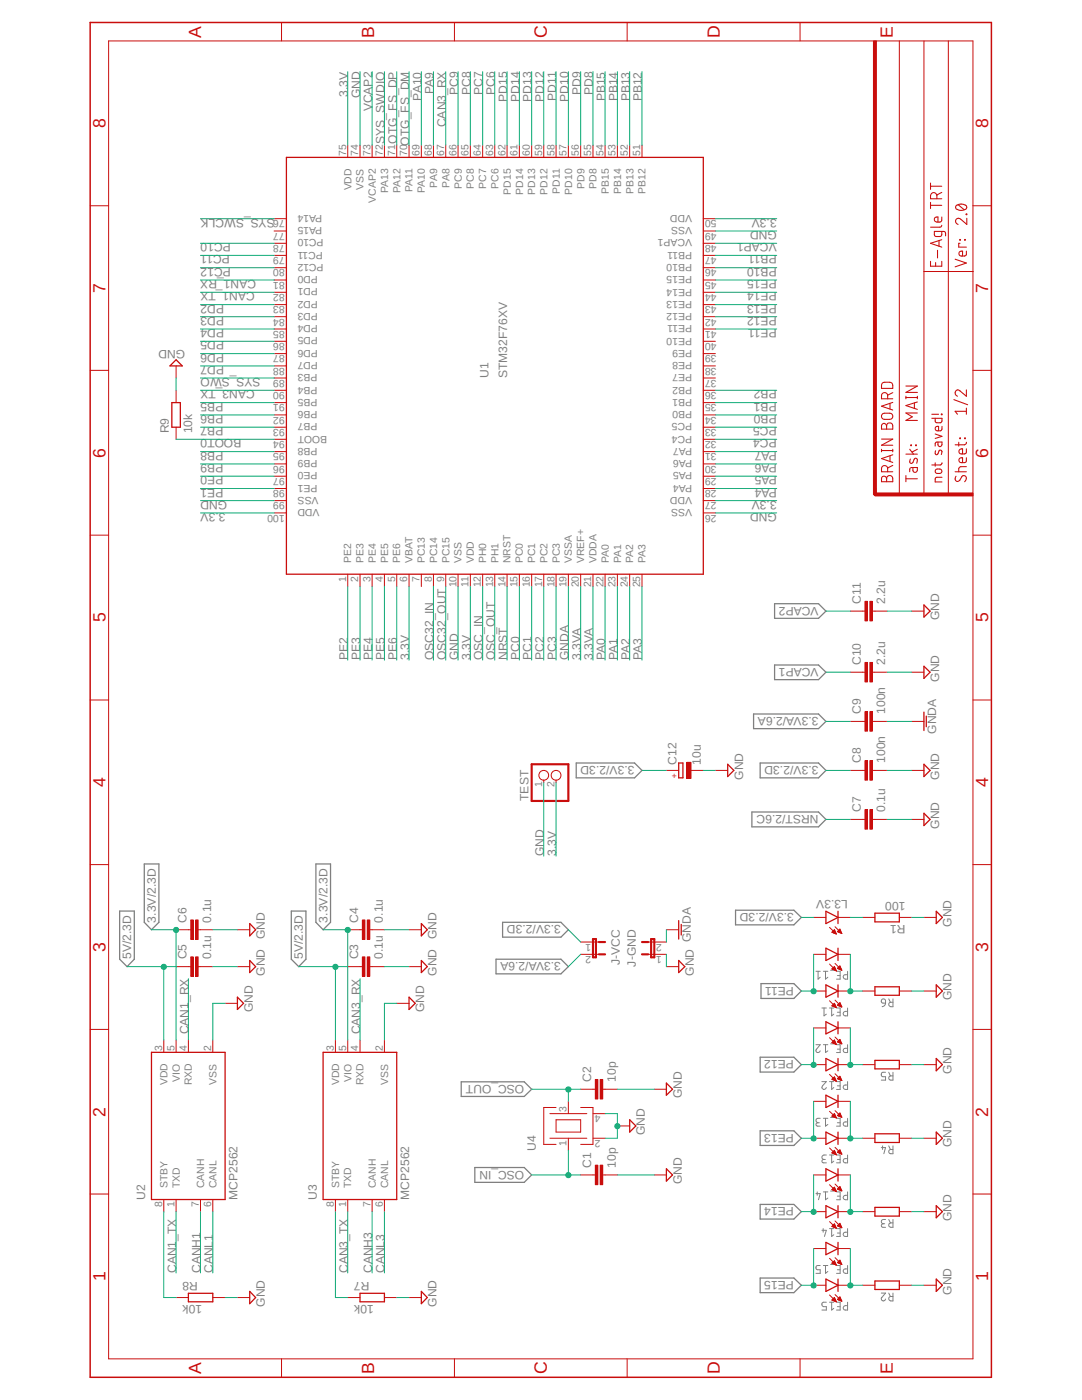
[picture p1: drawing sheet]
<svg xmlns="http://www.w3.org/2000/svg" width="216mm" height="279mm" viewBox="0 0 216 279" stroke-linecap="round" stroke-linejoin="round" font-family="sans-serif">
<defs><g id="words">
<g font-size="3.5" fill="#c90d0c">
<text x="40.1" y="7.5" transform="rotate(-90 40.1 7.5)">A</text>
<text x="74.6" y="7.5" transform="rotate(-90 74.6 7.5)">B</text>
<text x="109.1" y="7.6" transform="rotate(-90 109.1 7.6)">C</text>
<text x="143.6" y="7.6" transform="rotate(-90 143.6 7.6)">D</text>
<text x="178.1" y="7.5" transform="rotate(-90 178.1 7.5)">E</text>
<text x="21.1" y="25.6" transform="rotate(-90 21.1 25.6)">8</text>
<text x="197.2" y="25.6" transform="rotate(-90 197.2 25.6)">8</text>
<text x="21.1" y="58.5" transform="rotate(-90 21.1 58.5)">7</text>
<text x="197.2" y="58.5" transform="rotate(-90 197.2 58.5)">7</text>
<text x="21.1" y="91.4" transform="rotate(-90 21.1 91.4)">6</text>
<text x="197.2" y="91.4" transform="rotate(-90 197.2 91.4)">6</text>
<text x="21.1" y="124.2" transform="rotate(-90 21.1 124.2)">5</text>
<text x="197.2" y="124.2" transform="rotate(-90 197.2 124.2)">5</text>
<text x="21.1" y="157.1" transform="rotate(-90 21.1 157.1)">4</text>
<text x="197.2" y="157.1" transform="rotate(-90 197.2 157.1)">4</text>
<text x="21.1" y="189.9" transform="rotate(-90 21.1 189.9)">3</text>
<text x="197.2" y="189.9" transform="rotate(-90 197.2 189.9)">3</text>
<text x="21.1" y="222.8" transform="rotate(-90 21.1 222.8)">2</text>
<text x="197.2" y="222.8" transform="rotate(-90 197.2 222.8)">2</text>
<text x="21.1" y="255.7" transform="rotate(-90 21.1 255.7)">1</text>
<text x="197.2" y="255.7" transform="rotate(-90 197.2 255.7)">1</text>
<text x="40.1" y="274.2" transform="rotate(-90 40.1 274.2)">A</text>
<text x="74.6" y="274.2" transform="rotate(-90 74.6 274.2)">B</text>
<text x="109.1" y="274.3" transform="rotate(-90 109.1 274.3)">C</text>
<text x="143.6" y="274.3" transform="rotate(-90 143.6 274.3)">D</text>
<text x="178.1" y="274.2" transform="rotate(-90 178.1 274.2)">E</text>
</g>
<g font-size="2.4" fill="#808080">
<text x="69.4" y="19.3" transform="rotate(-90 69.4 19.3)">3.3V</text>
<text x="71.8" y="19.6" transform="rotate(-90 71.8 19.6)">GND</text>
<text x="74.3" y="22.2" transform="rotate(-90 74.3 22.2)">VCAP2</text>
<text x="84.1" y="20.1" transform="rotate(-90 84.1 20.1)">PA10</text>
<text x="86.5" y="18.7" transform="rotate(-90 86.5 18.7)">PA9</text>
<text x="91.4" y="19" transform="rotate(-90 91.4 19)">PC9</text>
<text x="93.9" y="19" transform="rotate(-90 93.9 19)">PC8</text>
<text x="96.3" y="19" transform="rotate(-90 96.3 19)">PC7</text>
<text x="98.7" y="19" transform="rotate(-90 98.7 19)">PC6</text>
<text x="101.2" y="20.4" transform="rotate(-90 101.2 20.4)">PD15</text>
<text x="103.6" y="20.4" transform="rotate(-90 103.6 20.4)">PD14</text>
<text x="106.1" y="20.4" transform="rotate(-90 106.1 20.4)">PD13</text>
<text x="108.5" y="20.4" transform="rotate(-90 108.5 20.4)">PD12</text>
<text x="111" y="20.2" transform="rotate(-90 111 20.2)">PD11</text>
<text x="113.4" y="20.4" transform="rotate(-90 113.4 20.4)">PD10</text>
<text x="115.9" y="19" transform="rotate(-90 115.9 19)">PD9</text>
<text x="118.3" y="19" transform="rotate(-90 118.3 19)">PD8</text>
<text x="120.7" y="20.2" transform="rotate(-90 120.7 20.2)">PB15</text>
<text x="123.2" y="20.2" transform="rotate(-90 123.2 20.2)">PB14</text>
<text x="125.6" y="20.2" transform="rotate(-90 125.6 20.2)">PB13</text>
<text x="128.1" y="20.2" transform="rotate(-90 128.1 20.2)">PB12</text>
<text x="76.7" y="28.7" transform="rotate(-90 76.7 28.7)">SYS_SWDIO</text>
<text x="79.2" y="28.7" transform="rotate(-90 79.2 28.7)">OTG_FS_DP</text>
<text x="81.6" y="29" transform="rotate(-90 81.6 29)">OTG_FS_DM</text>
<text x="88.9" y="25.4" transform="rotate(-90 88.9 25.4)">CAN3_RX</text>
<text x="54.8" y="43.6" transform="rotate(-180 54.8 43.6)">SYS_SWCLK</text>
<text x="155" y="46.1" transform="rotate(-180 155 46.1)">GND</text>
<text x="155" y="43.6" transform="rotate(-180 155 43.6)">3.3V</text>
<text x="45.9" y="51" transform="rotate(-180 45.9 51)">PC11</text>
<text x="46.1" y="53.4" transform="rotate(-180 46.1 53.4)">PC12</text>
<text x="46.1" y="48.6" transform="rotate(-180 46.1 48.6)">PC10</text>
<text x="155" y="48.6" transform="rotate(-180 155 48.6)">VCAP1</text>
<text x="155" y="53.4" transform="rotate(-180 155 53.4)">PB10</text>
<text x="155" y="51" transform="rotate(-180 155 51)">PB11</text>
<text x="50.8" y="58.3" transform="rotate(-180 50.8 58.3)">CAN1_TX</text>
<text x="51.1" y="55.9" transform="rotate(-180 51.1 55.9)">CAN1_RX</text>
<text x="155" y="55.9" transform="rotate(-180 155 55.9)">PE15</text>
<text x="155" y="58.3" transform="rotate(-180 155 58.3)">PE14</text>
<text x="44.7" y="65.7" transform="rotate(-180 44.7 65.7)">PD4</text>
<text x="44.7" y="63.2" transform="rotate(-180 44.7 63.2)">PD3</text>
<text x="44.7" y="60.8" transform="rotate(-180 44.7 60.8)">PD2</text>
<text x="155" y="60.8" transform="rotate(-180 155 60.8)">PE13</text>
<text x="155" y="63.2" transform="rotate(-180 155 63.2)">PE12</text>
<text x="155" y="65.7" transform="rotate(-180 155 65.7)">PE11</text>
<text x="37" y="69.9" transform="rotate(-180 37 69.9)">GND</text>
<text x="44.7" y="70.6" transform="rotate(-180 44.7 70.6)">PD6</text>
<text x="44.7" y="68.1" transform="rotate(-180 44.7 68.1)">PD5</text>
<text x="44.7" y="73" transform="rotate(-180 44.7 73)">PD7</text>
<text x="50.8" y="77.9" transform="rotate(-180 50.8 77.9)">CAN3_TX</text>
<text x="52" y="75.4" transform="rotate(-180 52 75.4)">SYS_SWO</text>
<text x="97.5" y="75.4" transform="rotate(-90 97.5 75.4)">U1</text>
<text x="101.2" y="75.4" transform="rotate(-90 101.2 75.4)">STM32F76XV</text>
<text x="155" y="77.9" transform="rotate(-180 155 77.9)">PB2</text>
<text x="44.6" y="82.8" transform="rotate(-180 44.6 82.8)">PB6</text>
<text x="44.6" y="80.3" transform="rotate(-180 44.6 80.3)">PB5</text>
<text x="155" y="82.8" transform="rotate(-180 155 82.8)">PB0</text>
<text x="155" y="80.3" transform="rotate(-180 155 80.3)">PB1</text>
<text x="33.7" y="86.5" transform="rotate(-90 33.7 86.5)">R9</text>
<text x="38.3" y="86.5" transform="rotate(-90 38.3 86.5)">10k</text>
<text x="44.6" y="85.3" transform="rotate(-180 44.6 85.3)">PB7</text>
<text x="48.2" y="87.7" transform="rotate(-180 48.2 87.7)">BOOT0</text>
<text x="155" y="87.7" transform="rotate(-180 155 87.7)">PC4</text>
<text x="155" y="85.3" transform="rotate(-180 155 85.3)">PC5</text>
<text x="44.6" y="95" transform="rotate(-180 44.6 95)">PE0</text>
<text x="44.6" y="92.6" transform="rotate(-180 44.6 92.6)">PB9</text>
<text x="44.6" y="90.1" transform="rotate(-180 44.6 90.1)">PB8</text>
<text x="155" y="95" transform="rotate(-180 155 95)">PA5</text>
<text x="155" y="92.6" transform="rotate(-180 155 92.6)">PA6</text>
<text x="155" y="90.1" transform="rotate(-180 155 90.1)">PA7</text>
<text x="44.6" y="97.5" transform="rotate(-180 44.6 97.5)">PE1</text>
<text x="45.3" y="99.9" transform="rotate(-180 45.3 99.9)">GND</text>
<text x="155" y="99.9" transform="rotate(-180 155 99.9)">3.3V</text>
<text x="155" y="97.5" transform="rotate(-180 155 97.5)">PA4</text>
<text x="45" y="102.4" transform="rotate(-180 45 102.4)">3.3V</text>
<text x="155" y="102.4" transform="rotate(-180 155 102.4)">GND</text>
<text x="163.3" y="121.1" transform="rotate(-180 163.3 121.1)">VCAP2</text>
<text x="171.7" y="120.5" transform="rotate(-90 171.7 120.5)">C11</text>
<text x="176.7" y="120.5" transform="rotate(-90 176.7 120.5)">2.2u</text>
<text x="187.4" y="123.8" transform="rotate(-90 187.4 123.8)">GND</text>
<text x="69.4" y="131.7" transform="rotate(-90 69.4 131.7)">PE2</text>
<text x="71.8" y="131.7" transform="rotate(-90 71.8 131.7)">PE3</text>
<text x="74.3" y="131.7" transform="rotate(-90 74.3 131.7)">PE4</text>
<text x="76.7" y="131.7" transform="rotate(-90 76.7 131.7)">PE5</text>
<text x="79.2" y="131.7" transform="rotate(-90 79.2 131.7)">PE6</text>
<text x="81.6" y="131.7" transform="rotate(-90 81.6 131.7)">3.3V</text>
<text x="86.5" y="131.7" transform="rotate(-90 86.5 131.7)">OSC32_IN</text>
<text x="88.9" y="131.7" transform="rotate(-90 88.9 131.7)">OSC32_OUT</text>
<text x="91.4" y="131.7" transform="rotate(-90 91.4 131.7)">GND</text>
<text x="93.9" y="131.7" transform="rotate(-90 93.9 131.7)">3.3V</text>
<text x="96.3" y="131.7" transform="rotate(-90 96.3 131.7)">OSC_IN</text>
<text x="98.7" y="131.7" transform="rotate(-90 98.7 131.7)">OSC_OUT</text>
<text x="101.2" y="131.7" transform="rotate(-90 101.2 131.7)">NRST</text>
<text x="103.6" y="131.7" transform="rotate(-90 103.6 131.7)">PC0</text>
<text x="106.1" y="131.7" transform="rotate(-90 106.1 131.7)">PC1</text>
<text x="108.5" y="131.7" transform="rotate(-90 108.5 131.7)">PC2</text>
<text x="111" y="131.7" transform="rotate(-90 111 131.7)">PC3</text>
<text x="113.4" y="131.7" transform="rotate(-90 113.4 131.7)">GNDA</text>
<text x="115.9" y="131.7" transform="rotate(-90 115.9 131.7)">3.3VA</text>
<text x="118.3" y="131.7" transform="rotate(-90 118.3 131.7)">3.3VA</text>
<text x="120.7" y="131.7" transform="rotate(-90 120.7 131.7)">PA0</text>
<text x="123.2" y="131.7" transform="rotate(-90 123.2 131.7)">PA1</text>
<text x="125.6" y="131.7" transform="rotate(-90 125.6 131.7)">PA2</text>
<text x="128.1" y="131.7" transform="rotate(-90 128.1 131.7)">PA3</text>
<text x="163.3" y="133.3" transform="rotate(-180 163.3 133.3)">VCAP1</text>
<text x="171.7" y="132.7" transform="rotate(-90 171.7 132.7)">C10</text>
<text x="176.7" y="132.7" transform="rotate(-90 176.7 132.7)">2.2u</text>
<text x="187.4" y="136" transform="rotate(-90 187.4 136)">GND</text>
<text x="163.3" y="143.1" transform="rotate(-180 163.3 143.1)">3.3VA/2.6A</text>
<text x="171.7" y="142.5" transform="rotate(-90 171.7 142.5)">C9</text>
<text x="176.7" y="142.5" transform="rotate(-90 176.7 142.5)">100n</text>
<text x="186.8" y="146.4" transform="rotate(-90 186.8 146.4)">GNDA</text>
<text x="126.6" y="152.9" transform="rotate(-180 126.6 152.9)">3.3V/2.3D</text>
<text x="135" y="152.7" transform="rotate(-90 135 152.7)">C12</text>
<text x="139.9" y="152.7" transform="rotate(-90 139.9 152.7)">10u</text>
<text x="148.3" y="155.6" transform="rotate(-90 148.3 155.6)">GND</text>
<text x="163.3" y="152.9" transform="rotate(-180 163.3 152.9)">3.3V/2.3D</text>
<text x="171.7" y="152.3" transform="rotate(-90 171.7 152.3)">C8</text>
<text x="176.7" y="152.3" transform="rotate(-90 176.7 152.3)">100n</text>
<text x="187.4" y="155.6" transform="rotate(-90 187.4 155.6)">GND</text>
<text x="105.5" y="159.9" transform="rotate(-90 105.5 159.9)">TEST</text>
<text x="163.3" y="162.7" transform="rotate(-180 163.3 162.7)">NRST/2.6C</text>
<text x="171.7" y="162.1" transform="rotate(-90 171.7 162.1)">C7</text>
<text x="176.7" y="162.1" transform="rotate(-90 176.7 162.1)">0.1u</text>
<text x="187.4" y="165.4" transform="rotate(-90 187.4 165.4)">GND</text>
<text x="108.5" y="170.9" transform="rotate(-90 108.5 170.9)">GND</text>
<text x="111" y="170.9" transform="rotate(-90 111 170.9)">3.3V</text>
<text x="169.2" y="179.7" transform="rotate(-180 169.2 179.7)">L3.3V</text>
<text x="180.7" y="179.9" transform="rotate(-180 180.7 179.9)">100</text>
<text x="31.1" y="184.1" transform="rotate(-90 31.1 184.1)">3.3V/2.3D</text>
<text x="37.2" y="184.1" transform="rotate(-90 37.2 184.1)">C6</text>
<text x="42.1" y="184.1" transform="rotate(-90 42.1 184.1)">0.1u</text>
<text x="65.4" y="184.1" transform="rotate(-90 65.4 184.1)">3.3V/2.3D</text>
<text x="71.5" y="184.1" transform="rotate(-90 71.5 184.1)">C4</text>
<text x="76.4" y="184.1" transform="rotate(-90 76.4 184.1)">0.1u</text>
<text x="111.9" y="184.7" transform="rotate(-180 111.9 184.7)">3.3V/2.3D</text>
<text x="158.4" y="182.2" transform="rotate(-180 158.4 182.2)">3.3V/2.3D</text>
<text x="180.7" y="184.6" transform="rotate(-180 180.7 184.6)">R1</text>
<text x="189.9" y="185" transform="rotate(-90 189.9 185)">GND</text>
<text x="26.2" y="191.4" transform="rotate(-90 26.2 191.4)">5V/2.3D</text>
<text x="37.2" y="191.4" transform="rotate(-90 37.2 191.4)">C5</text>
<text x="42.1" y="191.4" transform="rotate(-90 42.1 191.4)">0.1u</text>
<text x="52.9" y="187.4" transform="rotate(-90 52.9 187.4)">GND</text>
<text x="60.5" y="191.4" transform="rotate(-90 60.5 191.4)">5V/2.3D</text>
<text x="71.5" y="191.4" transform="rotate(-90 71.5 191.4)">C3</text>
<text x="76.4" y="191.4" transform="rotate(-90 76.4 191.4)">0.1u</text>
<text x="87.1" y="187.4" transform="rotate(-90 87.1 187.4)">GND</text>
<text x="52.9" y="194.7" transform="rotate(-90 52.9 194.7)">GND</text>
<text x="87.1" y="194.7" transform="rotate(-90 87.1 194.7)">GND</text>
<text x="111.9" y="192" transform="rotate(-180 111.9 192)">3.3VA/2.6A</text>
<text x="123.7" y="192.7" transform="rotate(-90 123.7 192.7)">J-VCC</text>
<text x="126.9" y="192.9" transform="rotate(-90 126.9 192.9)">J-GND</text>
<text x="138.5" y="194.7" transform="rotate(-90 138.5 194.7)">GND GNDA</text>
<text x="158.4" y="196.9" transform="rotate(-180 158.4 196.9)">PE11</text>
<text x="50.4" y="202.1" transform="rotate(-90 50.4 202.1)">GND</text>
<text x="84.7" y="202.1" transform="rotate(-90 84.7 202.1)">GND</text>
<text x="189.9" y="199.6" transform="rotate(-90 189.9 199.6)">GND</text>
<text x="37.6" y="206.4" transform="rotate(-90 37.6 206.4)">CAN1_RX</text>
<text x="71.8" y="206.4" transform="rotate(-90 71.8 206.4)">CAN3_RX</text>
<text x="117.9" y="215.9" transform="rotate(-90 117.9 215.9)">C2</text>
<text x="122.9" y="215.9" transform="rotate(-90 122.9 215.9)">10p</text>
<text x="158.4" y="211.6" transform="rotate(-180 158.4 211.6)">PE12</text>
<text x="189.9" y="214.3" transform="rotate(-90 189.9 214.3)">GND</text>
<text x="104.6" y="216.5" transform="rotate(-180 104.6 216.5)">OSC_OUT</text>
<text x="136.1" y="219.2" transform="rotate(-90 136.1 219.2)">GND</text>
<text x="128.7" y="226.5" transform="rotate(-90 128.7 226.5)">GND</text>
<text x="158.4" y="226.3" transform="rotate(-180 158.4 226.3)">PE13</text>
<text x="104.6" y="233.6" transform="rotate(-180 104.6 233.6)">OSC_IN</text>
<text x="106.9" y="229.6" transform="rotate(-90 106.9 229.6)">U4</text>
<text x="117.9" y="233" transform="rotate(-90 117.9 233)">C1</text>
<text x="122.9" y="233" transform="rotate(-90 122.9 233)">10p</text>
<text x="189.9" y="229" transform="rotate(-90 189.9 229)">GND</text>
<text x="29" y="239.4" transform="rotate(-90 29 239.4)">U2</text>
<text x="47.4" y="239.4" transform="rotate(-90 47.4 239.4)">MCP2562</text>
<text x="63.2" y="239.4" transform="rotate(-90 63.2 239.4)">U3</text>
<text x="81.6" y="239.4" transform="rotate(-90 81.6 239.4)">MCP2562</text>
<text x="136.1" y="236.3" transform="rotate(-90 136.1 236.3)">GND</text>
<text x="158.4" y="241" transform="rotate(-180 158.4 241)">PE14</text>
<text x="189.9" y="243.7" transform="rotate(-90 189.9 243.7)">GND</text>
<text x="35.1" y="254" transform="rotate(-90 35.1 254)">CAN1_TX</text>
<text x="39.5" y="255.8" transform="rotate(-180 39.5 255.8)">R8</text>
<text x="40" y="254" transform="rotate(-90 40 254)">CANH1</text>
<text x="42.5" y="254" transform="rotate(-90 42.5 254)">CANL1</text>
<text x="69.4" y="254" transform="rotate(-90 69.4 254)">CAN3_TX</text>
<text x="73.7" y="255.8" transform="rotate(-180 73.7 255.8)">R7</text>
<text x="74.3" y="254" transform="rotate(-90 74.3 254)">CANH3</text>
<text x="76.7" y="254" transform="rotate(-90 76.7 254)">CANL3</text>
<text x="158.4" y="255.7" transform="rotate(-180 158.4 255.7)">PE15</text>
<text x="40.3" y="260.4" transform="rotate(-180 40.3 260.4)">10k</text>
<text x="52.9" y="260.8" transform="rotate(-90 52.9 260.8)">GND</text>
<text x="74.6" y="260.4" transform="rotate(-180 74.6 260.4)">10k</text>
<text x="87.1" y="260.8" transform="rotate(-90 87.1 260.8)">GND</text>
<text x="189.9" y="258.4" transform="rotate(-90 189.9 258.4)">GND</text>
</g>
<g font-size="2.1" fill="#808080">
<text x="69" y="31.1" transform="rotate(-90 69 31.1)">75</text>
<text x="71.5" y="31.1" transform="rotate(-90 71.5 31.1)">74</text>
<text x="73.9" y="31.1" transform="rotate(-90 73.9 31.1)">73</text>
<text x="76.4" y="31.1" transform="rotate(-90 76.4 31.1)">72</text>
<text x="78.8" y="31.1" transform="rotate(-90 78.8 31.1)">71</text>
<text x="81.3" y="31.1" transform="rotate(-90 81.3 31.1)">70</text>
<text x="83.7" y="31.1" transform="rotate(-90 83.7 31.1)">69</text>
<text x="86.1" y="31.1" transform="rotate(-90 86.1 31.1)">68</text>
<text x="88.6" y="31.1" transform="rotate(-90 88.6 31.1)">67</text>
<text x="91.1" y="31.1" transform="rotate(-90 91.1 31.1)">66</text>
<text x="93.5" y="31.1" transform="rotate(-90 93.5 31.1)">65</text>
<text x="95.9" y="31.1" transform="rotate(-90 95.9 31.1)">64</text>
<text x="98.4" y="31.1" transform="rotate(-90 98.4 31.1)">63</text>
<text x="100.8" y="31.1" transform="rotate(-90 100.8 31.1)">62</text>
<text x="103.3" y="31.1" transform="rotate(-90 103.3 31.1)">61</text>
<text x="105.7" y="31.1" transform="rotate(-90 105.7 31.1)">60</text>
<text x="108.2" y="31.1" transform="rotate(-90 108.2 31.1)">59</text>
<text x="110.6" y="31.1" transform="rotate(-90 110.6 31.1)">58</text>
<text x="113.1" y="31.1" transform="rotate(-90 113.1 31.1)">57</text>
<text x="115.5" y="31.1" transform="rotate(-90 115.5 31.1)">56</text>
<text x="118" y="31.1" transform="rotate(-90 118 31.1)">55</text>
<text x="120.4" y="31.1" transform="rotate(-90 120.4 31.1)">54</text>
<text x="122.8" y="31.1" transform="rotate(-90 122.8 31.1)">53</text>
<text x="125.3" y="31.1" transform="rotate(-90 125.3 31.1)">52</text>
<text x="127.8" y="31.1" transform="rotate(-90 127.8 31.1)">51</text>
<text x="70.1" y="38" transform="rotate(-90 70.1 38)">VDD</text>
<text x="72.6" y="37.8" transform="rotate(-90 72.6 37.8)">VSS</text>
<text x="75" y="40.5" transform="rotate(-90 75 40.5)">VCAP2</text>
<text x="77.5" y="38.6" transform="rotate(-90 77.5 38.6)">PA13</text>
<text x="79.9" y="38.6" transform="rotate(-90 79.9 38.6)">PA12</text>
<text x="82.3" y="38.4" transform="rotate(-90 82.3 38.4)">PA11</text>
<text x="84.8" y="38.6" transform="rotate(-90 84.8 38.6)">PA10</text>
<text x="87.2" y="37.4" transform="rotate(-90 87.2 37.4)">PA9</text>
<text x="89.7" y="37.4" transform="rotate(-90 89.7 37.4)">PA8</text>
<text x="92.2" y="37.7" transform="rotate(-90 92.2 37.7)">PC9</text>
<text x="94.6" y="37.7" transform="rotate(-90 94.6 37.7)">PC8</text>
<text x="97" y="37.7" transform="rotate(-90 97 37.7)">PC7</text>
<text x="99.5" y="37.7" transform="rotate(-90 99.5 37.7)">PC6</text>
<text x="101.9" y="38.8" transform="rotate(-90 101.9 38.8)">PD15</text>
<text x="104.4" y="38.8" transform="rotate(-90 104.4 38.8)">PD14</text>
<text x="106.8" y="38.8" transform="rotate(-90 106.8 38.8)">PD13</text>
<text x="109.3" y="38.8" transform="rotate(-90 109.3 38.8)">PD12</text>
<text x="111.7" y="38.6" transform="rotate(-90 111.7 38.6)">PD11</text>
<text x="114.2" y="38.8" transform="rotate(-90 114.2 38.8)">PD10</text>
<text x="116.6" y="37.7" transform="rotate(-90 116.6 37.7)">PD9</text>
<text x="119" y="37.7" transform="rotate(-90 119 37.7)">PD8</text>
<text x="121.5" y="38.7" transform="rotate(-90 121.5 38.7)">PB15</text>
<text x="123.9" y="38.7" transform="rotate(-90 123.9 38.7)">PB14</text>
<text x="126.4" y="38.7" transform="rotate(-90 126.4 38.7)">PB13</text>
<text x="128.8" y="38.7" transform="rotate(-90 128.8 38.7)">PB12</text>
<text x="56.8" y="44" transform="rotate(-180 56.8 44)">76</text>
<text x="56.8" y="46.4" transform="rotate(-180 56.8 46.4)">77</text>
<text x="64.3" y="42.9" transform="rotate(-180 64.3 42.9)">PA14</text>
<text x="64.3" y="45.3" transform="rotate(-180 64.3 45.3)">PA15</text>
<text x="64.6" y="47.8" transform="rotate(-180 64.6 47.8)">PC10</text>
<text x="138.1" y="45.4" transform="rotate(-180 138.1 45.4)">VSS</text>
<text x="138.1" y="42.9" transform="rotate(-180 138.1 42.9)">VDD</text>
<text x="138.1" y="47.8" transform="rotate(-180 138.1 47.8)">VCAP1</text>
<text x="143" y="46.4" transform="rotate(-180 143 46.4)">49</text>
<text x="143" y="44" transform="rotate(-180 143 44)">50</text>
<text x="56.8" y="48.9" transform="rotate(-180 56.8 48.9)">78</text>
<text x="56.8" y="51.3" transform="rotate(-180 56.8 51.3)">79</text>
<text x="56.8" y="53.8" transform="rotate(-180 56.8 53.8)">80</text>
<text x="64.4" y="50.2" transform="rotate(-180 64.4 50.2)">PC11</text>
<text x="64.6" y="52.7" transform="rotate(-180 64.6 52.7)">PC12</text>
<text x="138.1" y="52.7" transform="rotate(-180 138.1 52.7)">PB10</text>
<text x="138.1" y="50.2" transform="rotate(-180 138.1 50.2)">PB11</text>
<text x="143" y="53.8" transform="rotate(-180 143 53.8)">46</text>
<text x="143" y="51.3" transform="rotate(-180 143 51.3)">47</text>
<text x="143" y="48.9" transform="rotate(-180 143 48.9)">48</text>
<text x="56.8" y="56.2" transform="rotate(-180 56.8 56.2)">81</text>
<text x="56.8" y="58.7" transform="rotate(-180 56.8 58.7)">82</text>
<text x="63.4" y="55.1" transform="rotate(-180 63.4 55.1)">PD0</text>
<text x="63.4" y="57.6" transform="rotate(-180 63.4 57.6)">PD1</text>
<text x="138.1" y="57.6" transform="rotate(-180 138.1 57.6)">PE14</text>
<text x="138.1" y="55.2" transform="rotate(-180 138.1 55.2)">PE15</text>
<text x="143" y="58.7" transform="rotate(-180 143 58.7)">44</text>
<text x="143" y="56.2" transform="rotate(-180 143 56.2)">45</text>
<text x="56.8" y="61.1" transform="rotate(-180 56.8 61.1)">83</text>
<text x="56.8" y="63.6" transform="rotate(-180 56.8 63.6)">84</text>
<text x="56.8" y="66" transform="rotate(-180 56.8 66)">85</text>
<text x="63.4" y="60" transform="rotate(-180 63.4 60)">PD2</text>
<text x="63.4" y="62.5" transform="rotate(-180 63.4 62.5)">PD3</text>
<text x="63.4" y="64.9" transform="rotate(-180 63.4 64.9)">PD4</text>
<text x="138.1" y="64.9" transform="rotate(-180 138.1 64.9)">PE11</text>
<text x="138.1" y="62.5" transform="rotate(-180 138.1 62.5)">PE12</text>
<text x="138.1" y="60" transform="rotate(-180 138.1 60)">PE13</text>
<text x="143" y="66" transform="rotate(-180 143 66)">41</text>
<text x="143" y="63.6" transform="rotate(-180 143 63.6)">42</text>
<text x="143" y="61.1" transform="rotate(-180 143 61.1)">43</text>
<text x="56.8" y="68.5" transform="rotate(-180 56.8 68.5)">86</text>
<text x="56.8" y="70.9" transform="rotate(-180 56.8 70.9)">87</text>
<text x="63.4" y="67.4" transform="rotate(-180 63.4 67.4)">PD5</text>
<text x="63.4" y="69.8" transform="rotate(-180 63.4 69.8)">PD6</text>
<text x="138.1" y="69.8" transform="rotate(-180 138.1 69.8)">PE9</text>
<text x="138.1" y="67.4" transform="rotate(-180 138.1 67.4)">PE10</text>
<text x="143" y="70.9" transform="rotate(-180 143 70.9)">39</text>
<text x="143" y="68.5" transform="rotate(-180 143 68.5)">40</text>
<text x="56.8" y="73.4" transform="rotate(-180 56.8 73.4)">88</text>
<text x="56.8" y="75.8" transform="rotate(-180 56.8 75.8)">89</text>
<text x="63.3" y="74.7" transform="rotate(-180 63.3 74.7)">PB3</text>
<text x="63.3" y="77.2" transform="rotate(-180 63.3 77.2)">PB4</text>
<text x="63.4" y="72.3" transform="rotate(-180 63.4 72.3)">PD7</text>
<text x="138.1" y="77.2" transform="rotate(-180 138.1 77.2)">PB2</text>
<text x="138.1" y="74.7" transform="rotate(-180 138.1 74.7)">PE7</text>
<text x="138.1" y="72.3" transform="rotate(-180 138.1 72.3)">PE8</text>
<text x="143" y="75.8" transform="rotate(-180 143 75.8)">37</text>
<text x="143" y="73.4" transform="rotate(-180 143 73.4)">38</text>
<text x="56.8" y="78.2" transform="rotate(-180 56.8 78.2)">90</text>
<text x="56.8" y="80.7" transform="rotate(-180 56.8 80.7)">91</text>
<text x="56.8" y="83.1" transform="rotate(-180 56.8 83.1)">92</text>
<text x="63.3" y="79.6" transform="rotate(-180 63.3 79.6)">PB5</text>
<text x="63.3" y="82" transform="rotate(-180 63.3 82)">PB6</text>
<text x="138.1" y="82" transform="rotate(-180 138.1 82)">PB0</text>
<text x="138.1" y="79.6" transform="rotate(-180 138.1 79.6)">PB1</text>
<text x="143" y="83.1" transform="rotate(-180 143 83.1)">34</text>
<text x="143" y="80.7" transform="rotate(-180 143 80.7)">35</text>
<text x="143" y="78.2" transform="rotate(-180 143 78.2)">36</text>
<text x="56.8" y="88" transform="rotate(-180 56.8 88)">94</text>
<text x="56.8" y="85.6" transform="rotate(-180 56.8 85.6)">93</text>
<text x="63.3" y="89.4" transform="rotate(-180 63.3 89.4)">PB8</text>
<text x="63.3" y="84.5" transform="rotate(-180 63.3 84.5)">PB7</text>
<text x="65.3" y="87" transform="rotate(-180 65.3 87)">BOOT</text>
<text x="138.1" y="89.4" transform="rotate(-180 138.1 89.4)">PA7</text>
<text x="138.1" y="87" transform="rotate(-180 138.1 87)">PC4</text>
<text x="138.1" y="84.5" transform="rotate(-180 138.1 84.5)">PC5</text>
<text x="143" y="88" transform="rotate(-180 143 88)">32</text>
<text x="143" y="85.6" transform="rotate(-180 143 85.6)">33</text>
<text x="56.8" y="90.5" transform="rotate(-180 56.8 90.5)">95</text>
<text x="56.8" y="92.9" transform="rotate(-180 56.8 92.9)">96</text>
<text x="56.8" y="95.4" transform="rotate(-180 56.8 95.4)">97</text>
<text x="63.3" y="91.8" transform="rotate(-180 63.3 91.8)">PB9</text>
<text x="63.3" y="94.3" transform="rotate(-180 63.3 94.3)">PE0</text>
<text x="138.1" y="94.3" transform="rotate(-180 138.1 94.3)">PA5</text>
<text x="138.1" y="91.9" transform="rotate(-180 138.1 91.9)">PA6</text>
<text x="143" y="95.4" transform="rotate(-180 143 95.4)">29</text>
<text x="143" y="92.9" transform="rotate(-180 143 92.9)">30</text>
<text x="143" y="90.5" transform="rotate(-180 143 90.5)">31</text>
<text x="56.8" y="97.8" transform="rotate(-180 56.8 97.8)">98</text>
<text x="56.8" y="100.2" transform="rotate(-180 56.8 100.2)">99</text>
<text x="63.3" y="96.7" transform="rotate(-180 63.3 96.7)">PE1</text>
<text x="63.6" y="99.2" transform="rotate(-180 63.6 99.2)">VSS</text>
<text x="63.8" y="101.6" transform="rotate(-180 63.8 101.6)">VDD</text>
<text x="138.1" y="101.6" transform="rotate(-180 138.1 101.6)">VSS</text>
<text x="138.1" y="99.2" transform="rotate(-180 138.1 99.2)">VDD</text>
<text x="138.1" y="96.7" transform="rotate(-180 138.1 96.7)">PA4</text>
<text x="143" y="100.2" transform="rotate(-180 143 100.2)">27</text>
<text x="143" y="97.8" transform="rotate(-180 143 97.8)">28</text>
<text x="56.8" y="102.7" transform="rotate(-180 56.8 102.7)">100</text>
<text x="143" y="102.7" transform="rotate(-180 143 102.7)">26</text>
<text x="70.1" y="112.4" transform="rotate(-90 70.1 112.4)">PE2</text>
<text x="72.6" y="112.4" transform="rotate(-90 72.6 112.4)">PE3</text>
<text x="75" y="112.4" transform="rotate(-90 75 112.4)">PE4</text>
<text x="77.5" y="112.4" transform="rotate(-90 77.5 112.4)">PE5</text>
<text x="79.9" y="112.4" transform="rotate(-90 79.9 112.4)">PE6</text>
<text x="82.3" y="112.4" transform="rotate(-90 82.3 112.4)">VBAT</text>
<text x="84.8" y="112.4" transform="rotate(-90 84.8 112.4)">PC13</text>
<text x="87.2" y="112.4" transform="rotate(-90 87.2 112.4)">PC14</text>
<text x="89.7" y="112.4" transform="rotate(-90 89.7 112.4)">PC15</text>
<text x="92.1" y="112.4" transform="rotate(-90 92.1 112.4)">VSS</text>
<text x="94.6" y="112.4" transform="rotate(-90 94.6 112.4)">VDD</text>
<text x="97" y="112.4" transform="rotate(-90 97 112.4)">PH0</text>
<text x="99.5" y="112.4" transform="rotate(-90 99.5 112.4)">PH1</text>
<text x="101.9" y="112.4" transform="rotate(-90 101.9 112.4)">NRST</text>
<text x="104.3" y="112.4" transform="rotate(-90 104.3 112.4)">PC0</text>
<text x="106.8" y="112.4" transform="rotate(-90 106.8 112.4)">PC1</text>
<text x="109.3" y="112.4" transform="rotate(-90 109.3 112.4)">PC2</text>
<text x="111.7" y="112.4" transform="rotate(-90 111.7 112.4)">PC3</text>
<text x="114.1" y="112.4" transform="rotate(-90 114.1 112.4)">VSSA</text>
<text x="116.6" y="112.4" transform="rotate(-90 116.6 112.4)">VREF+</text>
<text x="119" y="112.4" transform="rotate(-90 119 112.4)">VDDA</text>
<text x="121.5" y="112.4" transform="rotate(-90 121.5 112.4)">PA0</text>
<text x="123.9" y="112.4" transform="rotate(-90 123.9 112.4)">PA1</text>
<text x="126.4" y="112.4" transform="rotate(-90 126.4 112.4)">PA2</text>
<text x="128.8" y="112.4" transform="rotate(-90 128.8 112.4)">PA3</text>
<text x="69" y="116.1" transform="rotate(-90 69 116.1)">1</text>
<text x="71.5" y="116.1" transform="rotate(-90 71.5 116.1)">2</text>
<text x="73.9" y="116.1" transform="rotate(-90 73.9 116.1)">3</text>
<text x="76.4" y="116.1" transform="rotate(-90 76.4 116.1)">4</text>
<text x="78.8" y="116.1" transform="rotate(-90 78.8 116.1)">5</text>
<text x="81.3" y="116.1" transform="rotate(-90 81.3 116.1)">6</text>
<text x="83.7" y="116.1" transform="rotate(-90 83.7 116.1)">7</text>
<text x="86.1" y="116.1" transform="rotate(-90 86.1 116.1)">8</text>
<text x="88.6" y="116.1" transform="rotate(-90 88.6 116.1)">9</text>
<text x="91.1" y="117.2" transform="rotate(-90 91.1 117.2)">10</text>
<text x="93.5" y="117.1" transform="rotate(-90 93.5 117.1)">11</text>
<text x="95.9" y="117.2" transform="rotate(-90 95.9 117.2)">12</text>
<text x="98.4" y="117.2" transform="rotate(-90 98.4 117.2)">13</text>
<text x="100.8" y="117.2" transform="rotate(-90 100.8 117.2)">14</text>
<text x="103.3" y="117.2" transform="rotate(-90 103.3 117.2)">15</text>
<text x="105.7" y="117.2" transform="rotate(-90 105.7 117.2)">16</text>
<text x="108.2" y="117.2" transform="rotate(-90 108.2 117.2)">17</text>
<text x="110.6" y="117.2" transform="rotate(-90 110.6 117.2)">18</text>
<text x="113.1" y="117.2" transform="rotate(-90 113.1 117.2)">19</text>
<text x="115.5" y="117.2" transform="rotate(-90 115.5 117.2)">20</text>
<text x="118" y="117.2" transform="rotate(-90 118 117.2)">21</text>
<text x="120.4" y="117.2" transform="rotate(-90 120.4 117.2)">22</text>
<text x="122.8" y="117.2" transform="rotate(-90 122.8 117.2)">23</text>
<text x="125.3" y="117.2" transform="rotate(-90 125.3 117.2)">24</text>
<text x="127.8" y="117.2" transform="rotate(-90 127.8 117.2)">25</text>
<text x="108.2" y="157.1" transform="rotate(-90 108.2 157.1)">1</text>
<text x="110.6" y="157.1" transform="rotate(-90 110.6 157.1)">2</text>
<text x="118" y="188.3" transform="rotate(-180 118 188.3)">1</text>
<text x="118" y="190.8" transform="rotate(-180 118 190.8)">2</text>
<text x="132" y="190.8" transform="rotate(-180 132 190.8)">1</text>
<text x="132" y="188.3" transform="rotate(-180 132 188.3)">2</text>
<text x="32.3" y="209.7" transform="rotate(-90 32.3 209.7)">3</text>
<text x="34.8" y="209.7" transform="rotate(-90 34.8 209.7)">5</text>
<text x="37.3" y="209.7" transform="rotate(-90 37.3 209.7)">4</text>
<text x="42.1" y="209.7" transform="rotate(-90 42.1 209.7)">2</text>
<text x="66.6" y="209.7" transform="rotate(-90 66.6 209.7)">3</text>
<text x="69" y="209.7" transform="rotate(-90 69 209.7)">5</text>
<text x="71.5" y="209.7" transform="rotate(-90 71.5 209.7)">4</text>
<text x="76.4" y="209.7" transform="rotate(-90 76.4 209.7)">2</text>
<text x="35.9" y="215.9" transform="rotate(-90 35.9 215.9)">VIO</text>
<text x="70.1" y="215.9" transform="rotate(-90 70.1 215.9)">VIO</text>
<text x="33.4" y="216.6" transform="rotate(-90 33.4 216.6)">VDD</text>
<text x="38.3" y="216.5" transform="rotate(-90 38.3 216.5)">RXD</text>
<text x="43.2" y="216.4" transform="rotate(-90 43.2 216.4)">VSS</text>
<text x="67.7" y="216.6" transform="rotate(-90 67.7 216.6)">VDD</text>
<text x="72.6" y="216.5" transform="rotate(-90 72.6 216.5)">RXD</text>
<text x="77.5" y="216.4" transform="rotate(-90 77.5 216.4)">VSS</text>
<text x="113.1" y="221.9" transform="rotate(-90 113.1 221.9)">3</text>
<text x="119.8" y="227.5" transform="rotate(-180 119.8 227.5)">2</text>
<text x="119.8" y="222.6" transform="rotate(-180 119.8 222.6)">4</text>
<text x="113.1" y="228.6" transform="rotate(-90 113.1 228.6)">1</text>
<text x="33.4" y="237.2" transform="rotate(-90 33.4 237.2)">STBY</text>
<text x="35.9" y="237.2" transform="rotate(-90 35.9 237.2)">TXD</text>
<text x="40.8" y="237.2" transform="rotate(-90 40.8 237.2)">CANH</text>
<text x="43.2" y="237.2" transform="rotate(-90 43.2 237.2)">CANL</text>
<text x="67.6" y="237.2" transform="rotate(-90 67.6 237.2)">STBY</text>
<text x="70.1" y="237.2" transform="rotate(-90 70.1 237.2)">TXD</text>
<text x="75" y="237.2" transform="rotate(-90 75 237.2)">CANH</text>
<text x="77.5" y="237.2" transform="rotate(-90 77.5 237.2)">CANL</text>
<text x="32.3" y="240.9" transform="rotate(-90 32.3 240.9)">8</text>
<text x="34.8" y="240.9" transform="rotate(-90 34.8 240.9)">1</text>
<text x="39.7" y="240.9" transform="rotate(-90 39.7 240.9)">7</text>
<text x="42.1" y="240.9" transform="rotate(-90 42.1 240.9)">6</text>
<text x="66.6" y="240.9" transform="rotate(-90 66.6 240.9)">8</text>
<text x="69" y="240.9" transform="rotate(-90 69 240.9)">1</text>
<text x="73.9" y="240.9" transform="rotate(-90 73.9 240.9)">7</text>
<text x="76.4" y="240.9" transform="rotate(-90 76.4 240.9)">6</text>
</g>
<text font-size="1.7" fill="#c90d0c" x="135" y="154.3" transform="rotate(-180 135 154.3)">+</text>
</g></defs>
<path d="M17.7 4.2l180.5 271M198.2 4.2l-180.5 271" fill="none" stroke="#fff" stroke-width=".2"/>
<g fill="none" stroke="#808080" stroke-width=".2">
<path d="M162.8 193.8h.9M163.2 193.8v1.6l.5-.4M164.3 193.8h.9M164.7 193.8v1.6l.5-.4M165.7 193.6h.8M166.9 193.8h.7v1.6h-.7M167.1 194.7h.5M169.1 193.8v1.6h-.4a.48 .48 0 0 1-.4-.3 .48 .48 0 0 1 .1-.5l.7-.1M175.9 199.6a.43 .43 0 0 1 .5-.2 .43 .43 0 0 1 .3 .4v.4h-.7l-.1-.3zM177.3 199.3l.4 .7M178.2 199.3v1.6h-.4a.45 .45 0 0 1-.5-.4 .45 .45 0 0 1 .5-.5h.4M162.8 208.5h.9l-.8 .9a.42 .42 0 0 0 .2 .7 .42 .42 0 0 0 .6-.4"/>
<path d="M164 215.9h.9l-.8 .8a.43 .43 0 0 0 .2 .7 .43 .43 0 0 0 .6-.4M164 201.2h.9M164.3 208.5h.9M164.4 201.2v1.5l.5-.3M164.7 208.5v1.6l.5-.4M165.5 215.9h.9M165.5 201.2h.9M165.7 208.3h.8M165.9 201.2v1.5l.5-.3M165.9 215.9v1.5l.5-.4M166.9 201.2h.7v1.5h-.7M166.9 208.5h.7v1.6h-.7"/>
<path d="M166.9 215.9h.7v1.5h-.7M167.1 216.7h.5M167.1 202h.5M167.1 209.4h.5M169.1 215.9v1.5h-.4l-.4-.2a.44 .44 0 0 1 .4-.7h.4M169.1 201.2v1.5h-.4a.44 .44 0 0 1-.4-.3 .44 .44 0 0 1 .1-.5l.7-.1M169.1 208.5v1.6h-.4a.44 .44 0 0 1-.4-.4 .44 .44 0 0 1 .1-.4l.7-.1M176.7 214h-.5a.46 .46 0 0 0-.4 .4 .46 .46 0 0 0 .4 .5h.5v.7h-.8M176.7 200.2a.73 .73 0 0 1-.7 .7M177.3 214l.4 .7M178.2 214v1.6h-.4a.42 .42 0 0 1-.5-.5 .42 .42 0 0 1 .5-.4h.4M162.8 238.2h.9l-.4 1.2"/>
<path d="M163.1 237.9v.6M163.5 224.1h-.3a.34 .34 0 0 0-.4 .3 .34 .34 0 0 0 .4 .3h.5M163.7 223.2h-.5a.45 .45 0 0 0-.4 .4 .45 .45 0 0 0 .4 .5M164.3 237.9h.9M164.3 223.2h.9M164.7 231.4h-.4a.34 .34 0 0 0-.3 .3 .34 .34 0 0 0 .3 .4h.6M164.7 223.2v1.5l.5-.3M164.7 237.9v1.5l.5-.3M164.9 230.5h-.5a.45 .45 0 0 0-.4 .4 .45 .45 0 0 0 .4 .5M165.5 230.5h.9M165.7 237.7h.8M165.7 223h.8"/>
<path d="M165.9 230.5v1.6l.5-.4M166.9 223.2h.7v1.5h-.7M166.9 230.5h.7v1.6h-.7M166.9 237.9h.7v1.5h-.7M167.1 231.4h.5M167.1 238.7h.5M167.1 224.1h.5M169.1 230.5v1.6h-.4a.44 .44 0 0 1-.4-.3 .44 .44 0 0 1 .1-.5l.7-.1M169.1 237.9v1.5h-.4l-.4-.2-.1-.2 .2-.4 .7-.1M169.1 223.2v1.5h-.4a.44 .44 0 0 1-.4-.3 .44 .44 0 0 1 .1-.5h.7M175.9 229h.8l-.3 1.3M176.1 228.7v.7"/>
<path d="M177.3 228.7l.4 .7M178.2 228.7v1.6h-.4a.42 .42 0 0 1-.5-.5 .42 .42 0 0 1 .5-.4h.4M163.7 252.6h-.5a.43 .43 0 0 0-.4 .4 .43 .43 0 0 0 .4 .4h.5v.7h-.9M164 245.5h.9l-.4 1.3M164.3 245.2v.7M164.3 252.6h.9M164.7 252.6v1.5l.5-.4M164.9 259.9h-.6a.46 .46 0 0 0-.3 .4 .46 .46 0 0 0 .3 .5h.6v.7h-.9M165.5 259.9h.9M165.5 245.2h.9M165.7 252.3h.8M165.9 259.9v1.6l.5-.4"/>
<path d="M165.9 245.2v1.6l.5-.4M166.9 259.9h.7v1.6h-.7M166.9 245.2h.7v1.6h-.7M166.9 252.6h.7v1.5h-.7M167.1 246.1h.5M167.1 253.4h.5M169.1 259.9v1.6h-.4a.44 .44 0 0 1-.4-.4 .44 .44 0 0 1 .1-.5h.7M169.1 245.2v1.6h-.4a.44 .44 0 0 1-.4-.3 .44 .44 0 0 1 .1-.5l.7-.1M169.1 252.6v1.5h-.4a.48 .48 0 0 1-.4-.3 .48 .48 0 0 1 .1-.5l.7-.1M175.9 258.1h.8l-.7 .8a.42 .42 0 0 0 .1 .7 .42 .42 0 0 0 .6-.4M176.5 244.2h-.3a.36 .36 0 0 0-.3 .4 .36 .36 0 0 0 .3 .3h.5M176.7 243.4h-.4a.42 .42 0 0 0-.4 .4 .42 .42 0 0 0 .4 .4"/>
<path d="M177.3 258.1l.4 .6M177.3 243.4l.4 .7M178.2 258.1v1.5h-.4a.45 .45 0 0 1-.5-.4 .45 .45 0 0 1 .5-.5h.4M178.2 243.4v1.5h-.4l-.4-.2v-.4l.4-.2h.4M167.1 260.8h.5"/>
</g>
<g fill="none" stroke="#808080" stroke-width=".25">
<path d="M154.6 132.7h8.7l1.5 1.5-1.5 1.4h-8.7zM154.6 120.5h8.7l1.5 1.5-1.5 1.4h-8.7zM115 152.3h11.6l1.5 1.5-1.5 1.4h-11.6zM150.4 142.5h12.9l1.5 1.5-1.5 1.4h-12.9zM151.7 152.3h11.6l1.5 1.5-1.5 1.4h-11.6zM28.8 172.4h2.9v11.7l-1.5 1.4-1.4-1.4zM63 172.4h3v11.7l-1.5 1.4-1.5-1.4zM150 162.1h13.3l1.5 1.4-1.5 1.5h-13.3zM23.9 181.8h2.9v9.6l-1.4 1.5-1.5-1.5zM58.1 181.8h2.9v9.6l-1.4 1.5-1.5-1.5zM99 191.4h12.9l1.5 1.5-1.5 1.5h-12.9zM100.3 184.1h11.6l1.5 1.4-1.5 1.5h-11.6z"/>
<path d="M146.8 181.7h11.6l1.5 1.4-1.5 1.5h-11.6zM151.8 196.3h6.6l1.5 1.5-1.5 1.5h-6.6zM92 215.9h12.6l1.5 1.5-1.5 1.4h-12.6zM151.7 211h6.7l1.5 1.5-1.5 1.5h-6.7zM94.7 233h9.9l1.5 1.5-1.5 1.5h-9.9zM151.7 225.7h6.7l1.5 1.5-1.5 1.4h-6.7zM151.7 240.4h6.7l1.5 1.4-1.5 1.5h-6.7zM151.7 255.1h6.7l1.5 1.4-1.5 1.5h-6.7z"/>
</g>
<path d="M164.8 181.9l2.4 1.2-2.4 1.2zM167.2 181.9v2.4M174.6 182.2h4.9v1.8h-4.9zM186.8 181.9l1.2 1.2-1.2 1.2z" fill="none" stroke="#c90d0c" stroke-width=".25"/>
<g fill="none" stroke="#c90d0c" stroke-width=".2">
<path d="M172.1 134.2h.5M174.1 134.2h.5M162.3 183.1h2.5M165.5 185.1l1.4 1.3M166.1 186v.1M166.2 185.9v.2M166.2 185.8v.3M166.3 185.7v.5M166.4 185.6v.6M166.5 185.5l-.5 .6 .9 .3M166.5 185.5l.4 .9M166.5 185.5v.8"/>
<path d="M166.6 185.7v.6M166.6 185l1.4 1.3M166.7 185.9v.4M166.8 186.1v.3M166.8 186.3v.1M167.1 185.9l.5-.5 .4 .9zM167.2 185.9h.1M167.2 183.1h2.5M167.3 185.8v.2M167.4 185.6v.5M167.5 185.5v.6M167.6 185.5v.6"/>
<path d="M167.6 185.6v.5M167.7 185.8v.4M167.8 186v.2M167.9 186.1v.2M172.1 183.1h2.5M179.5 183.1h2.4M184.4 183.1h2.4"/>
</g>
<path d="M173.6 132.2h.5v3.9h-.5z" fill-rule="evenodd" fill="#c90d0c"/>
<path d="M173.6 132.2h.5v3.9h-.5z" fill="none" stroke="#c90d0c" stroke-width=".2"/>
<path d="M172.6 132.2h.5v3.9h-.5z" fill-rule="evenodd" fill="#c90d0c"/>
<path d="M169.7 134.2h2.4M172.6 132.2h.5v3.9h-.5zM174.6 134.2h2.4M172.1 144h.5M174.1 144h.5" fill="none" stroke="#c90d0c" stroke-width=".2"/>
<path d="M173.6 142h.5v3.9h-.5z" fill-rule="evenodd" fill="#c90d0c"/>
<path d="M173.6 142h.5v3.9h-.5z" fill="none" stroke="#c90d0c" stroke-width=".2"/>
<path d="M172.6 142h.5v3.9h-.5z" fill-rule="evenodd" fill="#c90d0c"/>
<path d="M181.9 134.2h2.5M169.7 144h2.4M172.6 142h.5v3.9h-.5zM174.6 144h2.4M172.1 163.5h.5M174.1 163.5h.5M181.9 163.5h2.5" fill="none" stroke="#c90d0c" stroke-width=".2"/>
<path d="M184.4 133l1.2 1.2-1.2 1.2zM184.4 162.3l1.2 1.2-1.2 1.3z" fill="none" stroke="#c90d0c" stroke-width=".25"/>
<path d="M173.6 161.6h.5v3.9h-.5z" fill-rule="evenodd" fill="#c90d0c"/>
<path d="M173.6 161.6h.5v3.9h-.5z" fill="none" stroke="#c90d0c" stroke-width=".2"/>
<path d="M172.6 161.6h.5v3.9h-.5z" fill-rule="evenodd" fill="#c90d0c"/>
<g fill="none" stroke="#c90d0c" stroke-width=".2">
<path d="M169.7 163.5h2.4M172.6 161.6h.5v3.9h-.5zM174.6 163.5h2.4M37.6 192.9h.5M39.5 192.9h.5M32.7 207.6v2.4M35.1 207.6v2.4M37.6 207.6v2.4M42.5 207.6v2.4M32.7 239.4v2.4M35.1 239.4v2.4M40 239.4v2.4"/>
<path d="M42.5 239.4v2.4M35.1 259h2.5M42.5 259h2.4M47.4 259h2.4"/>
</g>
<path d="M30.2 210h14.7v29.4h-14.7zM37.6 258.1h4.9v1.7h-4.9zM49.8 257.7l1.2 1.3-1.2 1.2z" fill="none" stroke="#c90d0c" stroke-width=".25"/>
<path d="M39 191h.5v3.9h-.5z" fill-rule="evenodd" fill="#c90d0c"/>
<path d="M39 191h.5v3.9h-.5z" fill="none" stroke="#c90d0c" stroke-width=".2"/>
<path d="M38.1 191h.5v3.9h-.5z" fill-rule="evenodd" fill="#c90d0c"/>
<path d="M35.1 192.9h2.5M37.6 185.5h.5M38.1 191h.5v3.9h-.5zM39.5 185.5h.5M40 192.9h2.5" fill="none" stroke="#c90d0c" stroke-width=".2"/>
<path d="M39 183.6h.5v3.9h-.5z" fill-rule="evenodd" fill="#c90d0c"/>
<path d="M39 183.6h.5v3.9h-.5z" fill="none" stroke="#c90d0c" stroke-width=".2"/>
<path d="M38.1 183.6h.5v3.9h-.5z" fill-rule="evenodd" fill="#c90d0c"/>
<g fill="none" stroke="#c90d0c" stroke-width=".2">
<path d="M69.4 29v2.4M71.8 29v2.4M74.3 29v2.4M76.7 29v2.4M79.2 29v2.4M81.6 29v2.4M84.1 29v2.4M86.5 29v2.4M88.9 29v2.4M91.4 29v2.4M93.9 29v2.4M96.3 29v2.4"/>
<path d="M98.7 29v2.4M101.2 29v2.4M103.6 29v2.4M106.1 29v2.4M108.5 29v2.4M111 29v2.4M113.4 29v2.4M115.9 29v2.4M118.3 29v2.4M120.7 29v2.4M123.2 29v2.4M125.6 29v2.4"/>
<path d="M128.1 29v2.4M54.7 58.3h2.4M54.7 55.9h2.4M54.7 53.4h2.4M54.7 51h2.4M54.7 46.1h2.4M54.7 43.6h2.4M54.7 48.6h2.4M140.3 58.3h2.4M140.3 55.9h2.4M140.3 53.4h2.4M140.3 51h2.4"/>
<path d="M140.3 46.1h2.4M140.3 43.6h2.4M140.3 48.6h2.4M54.7 77.9h2.4M54.7 75.4h2.4M54.7 73h2.4M54.7 70.6h2.4M54.7 68.1h2.4M54.7 65.7h2.4M54.7 63.2h2.4M54.7 60.8h2.4M140.3 77.9h2.4"/>
<path d="M140.3 75.4h2.4M140.3 73h2.4M140.3 70.6h2.4M140.3 68.1h2.4M140.3 65.7h2.4M140.3 63.2h2.4M140.3 60.8h2.4M54.7 99.9h2.4M54.7 97.5h2.4M54.7 95h2.4M54.7 92.6h2.4M54.7 90.1h2.4"/>
<path d="M54.7 87.7h2.4M54.7 85.3h2.4M54.7 82.8h2.4M54.7 80.3h2.4M140.3 99.9h2.4M140.3 97.5h2.4M140.3 95h2.4M140.3 92.6h2.4M140.3 90.1h2.4M140.3 87.7h2.4M140.3 85.3h2.4M140.3 82.8h2.4"/>
<path d="M140.3 80.3h2.4M54.7 102.4h2.4M69.4 114.6v2.5M71.8 114.6v2.5M74.3 114.6v2.5M76.7 114.6v2.5M79.2 114.6v2.5M81.6 114.6v2.5M84.1 114.6v2.5M86.5 114.6v2.5M88.9 114.6v2.5M91.4 114.6v2.5"/>
<path d="M93.9 114.6v2.5M96.3 114.6v2.5M98.7 114.6v2.5M101.2 114.6v2.5M103.6 114.6v2.5M106.1 114.6v2.5M108.5 114.6v2.5M111 114.6v2.5M113.4 114.6v2.5M115.9 114.6v2.5M118.3 114.6v2.5M120.7 114.6v2.5"/>
<path d="M123.2 114.6v2.5M125.6 114.6v2.5M128.1 114.6v2.5M140.3 102.4h2.4M35.1 185.5h2.5M38.1 183.6h.5v3.9h-.5zM40 185.5h2.5M47.4 185.5h2.4M47.4 192.9h2.4M71.8 192.9h.5M73.8 192.9h.5M44.9 200.2h2.5"/>
<path d="M66.9 207.6v2.4M69.4 207.6v2.4M71.8 207.6v2.4M76.7 207.6v2.4M66.9 239.4v2.4M69.4 239.4v2.4M74.3 239.4v2.4M76.7 239.4v2.4M69.4 259h2.4M76.7 259h2.5M81.6 259h2.5"/>
</g>
<path d="M57.1 31.4h83.2v83.2h-83.2zM47.4 199l1.2 1.2-1.2 1.3zM49.8 184.3l1.2 1.2-1.2 1.3zM49.8 191.7l1.2 1.2-1.2 1.2zM64.5 210h14.7v29.4h-14.7zM71.8 258.1h4.9v1.7h-4.9zM84.1 257.7l1.2 1.3-1.2 1.2z" fill="none" stroke="#c90d0c" stroke-width=".25"/>
<path d="M73.3 191h.5v3.9h-.5z" fill-rule="evenodd" fill="#c90d0c"/>
<path d="M73.3 191h.5v3.9h-.5z" fill="none" stroke="#c90d0c" stroke-width=".2"/>
<path d="M72.3 191h.5v3.9h-.5z" fill-rule="evenodd" fill="#c90d0c"/>
<path d="M69.4 192.9h2.4M71.8 185.5h.5M72.3 191h.5v3.9h-.5zM73.8 185.5h.5M74.3 192.9h2.4" fill="none" stroke="#c90d0c" stroke-width=".2"/>
<path d="M73.3 183.6h.5v3.9h-.5z" fill-rule="evenodd" fill="#c90d0c"/>
<path d="M73.3 183.6h.5v3.9h-.5z" fill="none" stroke="#c90d0c" stroke-width=".2"/>
<path d="M72.3 183.6h.5v3.9h-.5z" fill-rule="evenodd" fill="#c90d0c"/>
<path d="M69.4 185.5h2.4M72.3 183.6h.5v3.9h-.5zM74.3 185.5h2.4M81.6 185.5h2.5M81.6 192.9h2.5M79.2 200.2h2.4M118.3 234.5h.5M120.3 234.5h.4" fill="none" stroke="#c90d0c" stroke-width=".2"/>
<path d="M81.6 199l1.2 1.2-1.2 1.3zM84.1 184.3l1.2 1.2-1.2 1.3zM84.1 191.7l1.2 1.2-1.2 1.2z" fill="none" stroke="#c90d0c" stroke-width=".25"/>
<path d="M119.8 232.5h.5v3.9h-.5z" fill-rule="evenodd" fill="#c90d0c"/>
<path d="M119.8 232.5h.5v3.9h-.5z" fill="none" stroke="#c90d0c" stroke-width=".2"/>
<path d="M118.8 232.5h.5v3.9h-.5z" fill-rule="evenodd" fill="#c90d0c"/>
<path d="M118.3 217.4h.5M120.3 217.4h.4M115.9 234.5h2.4M118.8 232.5h.5v3.9h-.5zM120.7 234.5h2.5" fill="none" stroke="#c90d0c" stroke-width=".2"/>
<path d="M119.8 215.4h.5v3.9h-.5z" fill-rule="evenodd" fill="#c90d0c"/>
<path d="M119.8 215.4h.5v3.9h-.5z" fill="none" stroke="#c90d0c" stroke-width=".2"/>
<path d="M118.8 215.4h.5v3.9h-.5z" fill-rule="evenodd" fill="#c90d0c"/>
<path d="M172.1 122h.5M174.1 122h.5M115.9 217.4h2.4M118.8 215.4h.5v3.9h-.5zM120.7 217.4h2.5M130.6 217.4h2.4M130.6 234.5h2.4" fill="none" stroke="#c90d0c" stroke-width=".2"/>
<path d="M133 216.2l1.2 1.2-1.2 1.2zM133 233.3l1.2 1.2-1.2 1.2z" fill="none" stroke="#c90d0c" stroke-width=".25"/>
<path d="M173.6 120h.5v3.9h-.5z" fill-rule="evenodd" fill="#c90d0c"/>
<path d="M173.6 120h.5v3.9h-.5z" fill="none" stroke="#c90d0c" stroke-width=".2"/>
<path d="M172.6 120h.5v3.9h-.5z" fill-rule="evenodd" fill="#c90d0c"/>
<path d="M169.7 122h2.4M172.6 120h.5v3.9h-.5zM174.6 122h2.4M181.9 122h2.5M172.1 153.8h.5M174.1 153.8h.5" fill="none" stroke="#c90d0c" stroke-width=".2"/>
<path d="M184.4 120.7l1.2 1.3-1.2 1.1z" fill="none" stroke="#c90d0c" stroke-width=".25"/>
<path d="M173.6 151.8h.5v3.9h-.5z" fill-rule="evenodd" fill="#c90d0c"/>
<path d="M173.6 151.8h.5v3.9h-.5z" fill="none" stroke="#c90d0c" stroke-width=".2"/>
<path d="M172.6 151.8h.5v3.9h-.5z" fill-rule="evenodd" fill="#c90d0c"/>
<g fill="none" stroke="#c90d0c" stroke-width=".2">
<path d="M169.7 153.8h2.4M172.6 151.8h.5v3.9h-.5zM174.6 153.8h2.4M181.9 153.8h2.5M181.9 144h2.5M115.9 190.5h3.6M115.9 188h3.6M129.3 190.5h3.7M129.3 188h3.7M133 192.9h2.4M133 185.5h2.4M162.3 190.5h2.5"/>
<path d="M162.3 197.8h2.5M165.5 199.7l1.4 1.4M165.5 192.4l1.4 1.4M166.1 193.3v.1M166.2 193.3v.2M166.2 193.2v.3M166.3 193.1v.4M166.4 193v.5M166.5 192.9v.7M166.5 192.9l-.5 .5 .9 .4M166.5 192.9l.4 .9M166.6 193.1v.5"/>
<path d="M166.6 199.6l1.4 1.4M166.6 192.3l1.4 1.3M166.7 193.3v.4M166.8 193.5v.2M166.8 193.7h.1M167.1 193.3l.5-.5 .4 .8zM167.2 193.2v.1M167.2 190.5h2.5M167.2 197.8h2.5M167.3 193.1v.2M167.4 193v.4M167.5 192.9v.5"/>
<path d="M167.6 192.8v.7M167.6 192.9v.6M167.7 193.1v.4M167.8 193.3v.2M167.9 193.5v.1M172.1 197.8h2.5M179.5 197.8h2.4M184.4 197.8h2.4M113.4 219.8v2.4M162.3 212.5h2.5M162.3 219.8h2.5M162.3 205.1h2.5"/>
<path d="M165.5 214.4l1.4 1.4M165.5 207.1l1.4 1.3M166.1 200.7h.1M166.1 208v.1M166.1 215.3v.1M166.2 200.6v.2M166.2 207.9v.2M166.2 215.3v.2M166.2 200.5v.3M166.2 207.8v.4M166.2 215.2v.3M166.3 200.4v.5"/>
<path d="M166.3 207.7v.5M166.3 215.1v.4M166.4 200.3v.6M166.4 207.6v.6M166.4 215v.6M166.5 200.2v.7M166.5 207.6v.7M166.5 214.9v.7M166.5 214.9l-.5 .5 .9 .4M166.5 214.9l.4 .9M166.5 200.2l-.5 .5 .9 .4M166.5 200.2l.4 .9"/>
<path d="M166.5 207.6l-.5 .5 .9 .3M166.5 207.6l.4 .8M166.6 200.4v.6M166.6 207.8v.5M166.6 215.1v.5M166.6 214.3l1.4 1.3M166.6 207l1.4 1.3M166.7 200.6v.4M166.7 207.9v.4M166.7 215.3v.4M166.8 200.8v.2M166.8 208.2v.2"/>
<path d="M166.8 215.5v.2M166.8 201v.1M166.8 208.3v.1M166.8 215.7v.1M167.1 215.3l.5-.5 .4 .8zM167.1 200.6l.5-.5 .4 .9zM167.1 207.9l.5-.5 .4 .9zM167.2 200.5v.1M167.2 207.9h.1M167.2 215.2v.1M167.2 212.5h2.5M167.2 219.8h2.5"/>
<path d="M167.2 205.1h2.5M167.3 200.5v.2M167.3 207.8v.2M167.3 215.1v.2M167.4 200.3v.4M167.4 207.6v.5M167.4 215v.4M167.5 200.2v.5M167.5 207.6v.5M167.5 214.9v.5M167.6 200.2v.6M167.6 207.5v.7"/>
<path d="M167.6 214.8v.7M167.6 207.6v.6M167.6 214.9v.6M167.7 200.4v.5M167.7 207.8v.4M167.7 215.1v.5M167.8 200.6v.3M167.8 208v.2M167.8 215.3v.3M167.9 200.8v.2M167.9 208.2v.1M167.9 215.5v.1"/>
<path d="M172.1 212.5h2.5M179.5 212.5h2.4M184.4 212.5h2.4M109.7 227.2h7.4M109.7 222.2h7.4M111 223.5h4.9v2.4h-4.9zM111 221h-2.5v7.4h2.5M113.4 227.2v2.4M115.9 221h2.4v7.4h-2.4M118.3 227.2h2.4M118.3 222.2h2.4M123.2 224.7h2.4"/>
<path d="M162.3 227.2h2.5M162.3 234.5h2.5M165.5 229.1l1.4 1.4M165.5 236.4l1.4 1.4M165.5 221.8l1.4 1.3M166 230.1l.5-.5 .4 .9zM166.1 222.7v.1M166.1 230v.1M166.1 237.4h.1M166.2 222.6v.2M166.2 230v.2M166.2 237.3v.2"/>
<path d="M166.2 222.5v.3M166.2 229.9v.3M166.2 237.2v.3M166.3 222.4v.5M166.3 229.8v.4M166.3 237.1v.5M166.4 222.3v.6M166.4 229.7v.6M166.4 237v.6M166.5 222.2v.8M166.5 229.6v.7M166.5 236.9v.7"/>
<path d="M166.5 236.9l-.5 .5 .9 .4M166.5 236.9l.4 .9M166.5 222.2l-.5 .6 .9 .3M166.5 222.2l.4 .9M166.6 222.4v.6M166.6 229.8v.5M166.6 237.1v.6M166.6 229l1.4 1.3M166.6 236.3l1.4 1.4M166.6 221.7l1.4 1.3M166.7 222.6v.4M166.7 230v.4"/>
<path d="M166.7 237.3v.4M166.8 222.8v.3M166.8 230.2v.2M166.8 237.5v.2M166.8 223v.1M166.8 230.3v.1M166.8 237.7v.1M167.1 230l.5-.5 .4 .8zM167.1 222.6l.5-.5 .4 .9zM167.2 222.6h.1M167.2 229.9v.1M167.2 237.2v.1"/>
<path d="M167.2 227.2h2.5M167.2 234.5h2.5M167.3 222.5v.2M167.3 229.8v.2M167.3 237.2v.2M167.4 222.3v.5M167.4 229.7v.4M167.4 237v.4M167.5 222.2v.6M167.5 229.6v.5M167.5 236.9v.5M167.6 222.2v.6"/>
<path d="M167.6 229.5v.7M167.6 236.9v.6M167.6 236.8l.4 .9-.9-.4zM167.6 229.6v.6M167.7 222.5v.4M167.7 229.8v.5M167.7 237.2v.4M167.8 222.7v.2M167.8 230v.3M167.8 237.3v.3M167.9 222.8v.2M167.9 230.2v.1"/>
<path d="M167.9 237.5v.2M172.1 227.2h2.5M179.5 227.2h2.4M184.4 227.2h2.4M162.3 256.5h2.5M162.3 241.8h2.5M162.3 249.2h2.5M165.5 258.4l1.4 1.4M165.5 243.8l1.4 1.3M165.5 251.1l1.4 1.4M166.1 244.7v.1M166.1 252.1h.1"/>
<path d="M166.1 259.4v.1M166.2 244.6v.2M166.2 252v.2M166.2 259.3v.2M166.2 244.5v.4M166.2 251.9v.3M166.2 259.2v.3M166.3 244.4v.5M166.3 251.8v.4M166.3 259.1v.5M166.4 244.3v.6M166.4 251.7v.6"/>
<path d="M166.4 259v.6M166.5 259l-.5 .5 .9 .3M166.5 259l.4 .8M166.5 244.3v.7M166.5 251.6v.7M166.5 259v.6M166.5 244.3l-.5 .5 .9 .3M166.5 244.3l.4 .8M166.5 251.6l-.5 .5 .9 .4M166.5 251.6l.4 .9M166.6 244.4v.6M166.6 251.8v.5"/>
<path d="M166.6 259.1v.6M166.6 258.4l1.4 1.3M166.6 243.7l1.4 1.3M166.6 251l1.4 1.3M166.7 244.6v.4M166.7 252v.4M166.7 259.3v.4M166.8 244.9v.2M166.8 252.2v.2M166.8 259.5v.3M166.8 245v.1M166.8 252.4h.1"/>
<path d="M166.8 259.7v.1M167.1 259.3l.5-.5 .4 .9zM167.1 252l.5-.5 .4 .8zM167.2 244.6h.1M167.2 251.9v.1M167.2 259.3h.1M167.2 256.5h2.5M167.2 241.8h2.5M167.2 249.2h2.5M167.3 244.5v.2M167.3 251.8v.3M167.3 259.2v.2"/>
<path d="M167.4 244.3v.5M167.4 251.7v.4M167.4 259v.5M167.5 244.3v.5M167.5 251.6v.5M167.5 259v.5M167.6 244.2v.7M167.6 251.5v.7M167.6 258.9v.6M167.6 244.1l.4 .9-.9-.4zM167.6 244.3v.6M167.6 251.6v.6"/>
<path d="M167.6 259v.5M167.7 244.5v.4M167.7 251.8v.5M167.7 259.2v.4M167.8 244.7v.2M167.8 252v.3M167.8 259.4v.2M167.9 244.9v.1M167.9 252.2v.1M167.9 259.5v.2M172.1 256.5h2.5M172.1 241.8h2.5"/>
<path d="M179.5 256.5h2.4M179.5 241.8h2.4M184.4 256.5h2.4M184.4 241.8h2.4"/>
</g>
<g fill="none" stroke="#c90d0c" stroke-width=".25">
<path d="M184.4 142.1v3.7M184.4 152.5l1.2 1.3-1.2 1.2zM184.8 142.9v2.1M135.4 183.7v3.7M135.4 191.7l1.3 1.2-1.3 1.2zM135.9 184.5v2.1M164.8 189.2l2.4 1.3-2.4 1.2zM164.8 196.6l2.4 1.2-2.4 1.2zM167.2 189.2v2.5M167.2 196.6v2.4M174.6 196.9h4.9v1.7h-4.9zM186.8 196.6l1.2 1.2-1.2 1.2z"/>
<path d="M164.8 203.9l2.4 1.2-2.4 1.2zM164.8 211.2l2.4 1.3-2.4 1.2zM164.8 218.6l2.4 1.2-2.4 1.2zM167.2 203.9v2.4M167.2 211.2v2.5M167.2 218.6v2.4M174.6 211.6h4.9v1.7h-4.9zM186.8 211.2l1.2 1.3-1.2 1.2zM125.6 223.5l1.3 1.2-1.3 1.2zM164.8 225.9l2.4 1.3-2.4 1.2zM164.8 233.3l2.4 1.2-2.4 1.2zM167.2 225.9v2.5"/>
<path d="M167.2 233.3v2.4M174.6 226.3h4.9v1.7h-4.9zM186.8 225.9l1.2 1.3-1.2 1.2zM164.8 255.3l2.4 1.2-2.4 1.2zM164.8 240.6l2.4 1.2-2.4 1.2zM164.8 247.9l2.4 1.3-2.4 1.2zM167.2 240.6v2.4M167.2 247.9v2.5M167.2 255.3v2.4M174.6 255.7h4.9v1.6h-4.9zM174.6 241h4.9v1.7h-4.9zM186.8 240.6l1.2 1.2-1.2 1.2z"/>
<path d="M186.8 255.3l1.2 1.2-1.2 1.2z"/>
</g>
<path d="M118.3 187.4h.6v3.7h-.6zM119.5 190.5h1.2M119.5 188h1.2M128.1 190.5h1.2M128.1 188h1.2M129.9 187.4h.7v3.7h-.7z" fill="none" stroke="#c90d0c" stroke-width=".42"/>
<path d="M174.6 98.4h19.5v.6h-19.5z" fill-rule="evenodd" fill="#c90d0c"/>
<path d="M174.6 98.4h19.5v.6h-19.5z" fill="none" stroke="#c90d0c" stroke-width=".2"/>
<path d="M174.3 8.2h.6v90.5h-.6z" fill-rule="evenodd" fill="#c90d0c"/>
<g fill="none" stroke="#c90d0c" stroke-width=".2">
<path d="M21.7 8.2h172.4v263h-172.4zM56.2 4.5v3.7M90.7 4.5v3.7M125.1 4.5v3.7M159.6 4.5v3.7M174.3 8.2h.6v90.5h-.6zM179.5 8.2v90.5M184.4 8.2v90.5M189.2 8.2v90.5M18 41.1h3.7M184.4 54.2h9.8M194.1 41.1h3.7"/>
<path d="M18 73.9h3.7M35.1 73v2.4M35.1 77.9v2.4M194.1 73.9h3.7M35.1 85.3v2.4M18 106.8h3.7M194.1 106.8h3.7M18 139.7h3.7M194.1 139.7h3.7M108.5 155.7v.5M111 155.7v.5M142.7 153.8h2.5"/>
<path d="M18 172.6h3.7M194.1 172.6h3.7M18 205.4h3.7M194.1 205.4h3.7M18 238.3h3.7M194.1 238.3h3.7M56.2 271.2v3.7M90.7 271.2v3.7M125.1 271.2v3.7M159.6 271.2v3.7"/>
<circle cx="108.5" cy="154.7" r=".98"/>
<circle cx="111" cy="154.7" r=".98"/>
</g>
<path d="M174.6 97.5v1.2h1.2" fill="none" stroke="#c90d0c" stroke-width=".59"/>
<g fill="none" stroke="#c90d0c" stroke-width=".21">
<path d="M185.7 36.5v1.3M185.7 37.2h2.2M186.9 39.7v-.7a.64 .64 0 0 0-.6-.6 .64 .64 0 0 0-.6 .6v.7h2.2M187.9 38.4l-1 .5M185.7 52.2v.9h2.2v-.9M185.7 40.4v1.2M185.7 41h2.2M186.7 52.4v.7M187.1 50v1.5M187.4 48v1.1M187.9 46.2v.6l-.2 .4h-.9l-.3-.2-.1-.8h1.9l.3 .2 .1 .7M187.9 45l-.2 .3h-.2h-1.8"/>
<path d="M187.9 43.3v.6l-.2 .3a1.15 1.15 0 0 1-1.2-.1 .53 .53 0 0 1 0-.6 .53 .53 0 0 1 .7-.2v1M187.9 47.8l-2.2 .8 2.2 .7M190.6 51.7l2.2 .8-2.2 .8M190.8 41l.2-.1a1.5 1.5 0 0 1 1.9 .3v.3a1.48 1.48 0 0 1-2.2 0zM191.2 40.9l1.2 1M191.5 47.8l.1 .1zM191.6 48.6h-.3v.7h1.5M192.5 47.8l.1 .1zM192.8 42.7l.1 .1zM192.8 50.1v.8a1.15 1.15 0 0 1-1.4 0 .53 .53 0 0 1 0-.6 .53 .53 0 0 1 .7-.2v1M192.9 43.6v1.2l-1.2-1.1a.62 .62 0 0 0-1 .2 .62 .62 0 0 0 .5 .9M176.1 76.5a2.12 2.12 0 0 1 1.9 0l.1 1h-2.2z"/>
<path d="M177.1 79.6v-.6a.62 .62 0 0 0-.6-.7 .62 .62 0 0 0-.6 .7v.6h2.2M178.1 78.4l-1 .5M180.8 79.1v.5M180.8 79.3h2.2M180.8 77h2.2l-2.2 1.3h2.2M183 79.1v.5M190.3 79.8l2.8 1M192.8 77.8v1.3l-1.2-1.1a.62 .62 0 0 0-1 .2 .62 .62 0 0 0 .5 .9M175.9 89.7v.5M175.9 89.9h2.2M175.9 87.6h2.2l-2.2 1.3h2.2M176 82.7a1.95 1.95 0 0 1 2 0 .62 .62 0 0 1 .1 .7 .62 .62 0 0 1-.6 .3h-1a.62 .62 0 0 1-.6-.3 .62 .62 0 0 1 .1-.7z"/>
<path d="M176.1 95.1a.54 .54 0 0 1 .8 .4 .62 .62 0 0 1 .6-.6 .62 .62 0 0 1 .6 .6v.6h-2.2zM176.1 84.6a.5 .5 0 0 1 .5-.1 .5 .5 0 0 1 .3 .5 .61 .61 0 0 1 .6-.6 .61 .61 0 0 1 .6 .6v.6h-2.2v-.6zM176.9 85v.6M176.9 95.5v.6M177.1 94.1v-.6a.61 .61 0 0 0-.6-.6 .61 .61 0 0 0-.6 .6v.6h2.2M177.6 80.5v1.1M177.6 91v1.1M178.1 89.7v.5M178.1 92.9l-1 .5M178.1 90.8l-2.2 .7 2.2 .8M178.1 80.3l-2.2 .8 2.2 .7M180.8 95.5h2.2"/>
<path d="M180.8 94.9v1.2M180.8 90.6h2.2M181.5 89.7l.8 .9M181.7 91.6a.54 .54 0 0 0 .2 .9l.3-.2 .3-.8h.3a.68 .68 0 0 1 .1 1M181.7 88.8l.2 .1zM182.2 93.3v.6a.45 .45 0 0 0 .4 .4 .45 .45 0 0 0 .4-.4v-.6h-1.1l-.3 .2-.1 .6M182.5 80.4v1.1M182.7 88.8l.1 .1zM183 89.7l-1 .5M183 82.4h-2.2l1.2 .8-1.2 .7h2.2M183 80.2l-2.2 .7 2.2 .8M185.9 83.5h2.1v.5l-.4 .4-.8-.1-.2-.3v-.5"/>
<path d="M185.9 82.7h1.4M186.6 92.4v.6M186.6 86.6l1.4 .5-1.4 .4M186.6 93.8a.9 .9 0 0 1 1.3 0 .44 .44 0 0 1-.4 .7l-.7-.1-.2-.1zM186.7 90a.58 .58 0 0 0 .1 .8l.4-.2 .3-.8h.2a.56 .56 0 0 1 .1 .9M187.2 88.2v.5a.4 .4 0 0 0 .4 .5 .4 .4 0 0 0 .4-.5v-.5h-1.1l-.3 .2v.6M187.8 82.6l.2 .2zM188 95.2h-1.1l-.3 .4v.6h1.4M188 92.4l-.2 .4h-.2h-1.7M188 85.1v.5l-.2 .3a1.08 1.08 0 0 1-1.2-.1v-.3a.48 .48 0 0 1 .7-.4v.9M190.6 94.1h2.2M190.8 95a.56 .56 0 0 0-.2 .8 .56 .56 0 0 0 .7 .2l.6-.8a.55 .55 0 0 1 .8-.1 .55 .55 0 0 1 0 .8l-.2 .2"/>
<path d="M191.3 88.3v.7M191.5 87.4l.1 .1zM192.5 87.4l.1 .1zM192.8 93.1l-1.3 .1-.2 .3v.6M192.8 91.4v.8a1.15 1.15 0 0 1-1.4 0 .53 .53 0 0 1 0-.7 .53 .53 0 0 1 .7-.1v.9M192.8 89.6v.8a1.15 1.15 0 0 1-1.4 0 .56 .56 0 0 1 0-.6 .56 .56 0 0 1 .7-.2v1M192.8 88.3v.3l-.4 .2h-1.8M192.8 81.4v1.3M192.8 82.1h-2.2l.5 .6"/>
</g>
<path d="M18 4.5h179.8v270.4h-179.8z" fill="none" stroke="#c90d0c" stroke-width=".3"/>
<path d="M106.1 152.5h7.3v7.4h-7.3z" fill="none" stroke="#c90d0c" stroke-width=".42"/>
<path d="M35.1 71.8l1.3 1.2h-2.5zM34.3 80.3h1.7v5h-1.7zM135.4 152.3h.9v2.9h-.9zM145.2 152.5l1.2 1.3-1.2 1.2z" fill="none" stroke="#c90d0c" stroke-width=".25"/>
<path d="M137 152.1h.9v3.3h-.9z" fill-rule="evenodd" fill="#c90d0c"/>
<path d="M133 153.8h2.4M137 152.1h.9v3.3h-.9zM137.9 153.8h2.4" fill="none" stroke="#c90d0c" stroke-width=".2"/>
<path d="M96.3 117.1v14.6M106.1 234.5h9.8" fill="none" stroke="#0dab76" stroke-width=".2"/>
<circle cx="113.4" cy="234.5" r=".51" fill="#0dab76"/>
<g fill="none" stroke="#0dab76" stroke-width=".2">
<path d="M98.7 117.1v14.6M106.1 217.4h9.8M113.4 217.4v2.4M113.4 229.6v4.9"/>
<circle cx="113.4" cy="234.5" r=".51"/>
</g>
<circle cx="113.4" cy="217.4" r=".51" fill="#0dab76"/>
<g fill="none" stroke="#0dab76" stroke-width=".2">
<path d="M71.8 14.3v14.7M142.7 46.1h12.3M40 99.9h14.7M91.4 117.1v14.6M142.7 102.4h12.3M177 134.2h4.9M177 122h4.9M177 153.8h4.9M177 163.5h4.9M42.5 192.9h4.9M42.5 185.5h4.9M76.7 192.9h4.9"/>
<path d="M76.7 185.5h4.9M181.9 183.1h2.5M44.9 200.2h-2.4v7.4M79.2 200.2h-2.5v7.4M123.2 217.4h7.4M120.7 222.2h2.5v5h-2.5M123.2 234.5h7.4M44.9 259h2.5M79.2 259h2.4"/>
<circle cx="113.4" cy="217.4" r=".51"/>
</g>
<circle cx="123.2" cy="224.7" r=".51" fill="#0dab76"/>
<g fill="none" stroke="#0dab76" stroke-width=".2">
<path d="M35.1 75.4v2.5M108.5 156.2v14.7M140.3 153.8h2.4M164.8 153.8h4.9M30.2 185.5h4.9v22.1M133 190.5v2.4M181.9 197.8h2.5M181.9 212.5h2.5M181.9 227.2h2.5M181.9 256.5h2.5M181.9 241.8h2.5"/>
<circle cx="123.2" cy="224.7" r=".51"/>
</g>
<circle cx="35.1" cy="185.6" r=".51" fill="#0dab76"/>
<g fill="none" stroke="#0dab76" stroke-width=".2">
<path d="M81.6 117.1v14.6M64.5 185.5h4.9v22.1M159.9 183.1h2.4"/>
<circle cx="35.1" cy="185.6" r=".51"/>
</g>
<circle cx="69.4" cy="185.6" r=".51" fill="#0dab76"/>
<g fill="none" stroke="#0dab76" stroke-width=".2">
<path d="M69.4 14.3v14.7M115.9 14.3v14.7M118.3 14.3v14.7M40 55.9h14.7M40 58.3h14.7M142.7 43.6h12.3M142.7 48.6h12.3M142.7 99.9h12.3M40 102.4h14.7M86.5 117.1v14.6M88.9 117.1v14.6M93.9 117.1v14.6"/>
<path d="M164.8 134.2h4.9M111 156.2v14.7M128.1 153.8h4.9M35.1 192.9h-2.4v14.7M37.6 195.3v12.3M113.4 185.5l2.5 2.5M32.7 241.8v17.2h2.4M35.1 241.8v12.2"/>
<circle cx="69.4" cy="185.6" r=".51"/>
</g>
<circle cx="32.7" cy="193" r=".51" fill="#0dab76"/>
<g fill="none" stroke="#0dab76" stroke-width=".2">
<path d="M25.4 192.9h7.3M69.4 192.9h-2.5v14.7"/>
<circle cx="32.7" cy="193" r=".51"/>
</g>
<circle cx="66.9" cy="193" r=".51" fill="#0dab76"/>
<g fill="none" stroke="#0dab76" stroke-width=".2">
<path d="M74.3 14.3v14.7M76.7 14.3v14.7M84.1 14.3v14.7M86.5 14.3v14.7M88.9 14.3v14.7M91.4 14.3v14.7M93.9 14.3v14.7M96.3 14.3v14.7M98.7 14.3v14.7M101.2 14.3v14.7M103.6 14.3v14.7M106.1 14.3v14.7"/>
<path d="M108.5 14.3v14.7M111 14.3v14.7M113.4 14.3v14.7M120.7 14.3v14.7M123.2 14.3v14.7M125.6 14.3v14.7M128.1 14.3v14.7M40 53.4h14.7M40 51h14.7M40 48.6h14.7M40 43.6h14.7M142.7 53.4h12.3"/>
<path d="M142.7 51h12.3M40 77.9h14.7M40 73h14.7M40 70.6h14.7M40 68.1h14.7M40 65.7h14.7M40 63.2h14.7M40 60.8h14.7M40 75.4h14.7M142.7 77.9h12.3M40 97.5h14.7M40 95h14.7"/>
<path d="M40 92.6h14.7M40 90.1h14.7M40 85.3h14.7M40 82.8h14.7M40 80.3h14.7M142.7 97.5h12.3M142.7 95h12.3M142.7 92.6h12.3M142.7 90.1h12.3M142.7 87.7h12.3M142.7 85.3h12.3M142.7 82.8h12.3"/>
<path d="M142.7 80.3h12.3M69.4 117.1v14.6M71.8 117.1v14.6M74.3 117.1v14.6M76.7 117.1v14.6M79.2 117.1v14.6M101.2 117.1v14.6M103.6 117.1v14.6M106.1 117.1v14.6M108.5 117.1v14.6M111 117.1v14.6M113.4 117.1v14.6"/>
<path d="M115.9 117.1v14.6M118.3 117.1v14.6M120.7 117.1v14.6M123.2 117.1v14.6M125.6 117.1v14.6M128.1 117.1v14.6M164.8 122h4.9M164.8 144h4.9M177 144h4.9M164.8 163.5h4.9M59.6 192.9h7.3M71.8 195.3v12.3"/>
<path d="M115.9 190.5l-2.5 2.4M133 185.5v2.5M169.7 183.1h2.4M40 241.8v12.2M42.5 241.8v12.2M66.9 241.8v17.2h2.5M69.4 241.8v12.2M74.3 241.8v12.2M76.7 241.8v12.2M169.7 249.2v7.3h2.4"/>
<circle cx="66.9" cy="193" r=".51"/>
</g>
<circle cx="169.7" cy="256.5" r=".51" fill="#0dab76"/>
<g fill="none" stroke="#0dab76" stroke-width=".2">
<path d="M169.7 234.5v7.3h2.4"/>
<circle cx="169.7" cy="256.5" r=".51"/>
</g>
<circle cx="169.7" cy="241.9" r=".51" fill="#0dab76"/>
<g fill="none" stroke="#0dab76" stroke-width=".2">
<path d="M169.7 219.8v7.4h2.4"/>
<circle cx="169.7" cy="241.9" r=".51"/>
</g>
<circle cx="169.7" cy="227.2" r=".51" fill="#0dab76"/>
<g fill="none" stroke="#0dab76" stroke-width=".2">
<path d="M169.7 205.1v7.4h2.4"/>
<circle cx="169.7" cy="227.2" r=".51"/>
</g>
<circle cx="169.7" cy="212.5" r=".51" fill="#0dab76"/>
<g fill="none" stroke="#0dab76" stroke-width=".2">
<path d="M169.7 190.5v7.3h2.4"/>
<circle cx="169.7" cy="212.5" r=".51"/>
</g>
<circle cx="169.7" cy="197.8" r=".51" fill="#0dab76"/>
<g fill="none" stroke="#0dab76" stroke-width=".2">
<path d="M142.7 55.9h12.3M162.3 249.2v7.3h-2.4"/>
<circle cx="169.7" cy="197.8" r=".51"/>
</g>
<circle cx="162.3" cy="256.5" r=".51" fill="#0dab76"/>
<g fill="none" stroke="#0dab76" stroke-width=".2">
<path d="M142.7 58.3h12.3M162.3 234.5v7.3h-2.4"/>
<circle cx="162.3" cy="256.5" r=".51"/>
</g>
<circle cx="162.3" cy="241.9" r=".51" fill="#0dab76"/>
<g fill="none" stroke="#0dab76" stroke-width=".2">
<path d="M142.7 60.8h12.3M162.3 219.8v7.4h-2.4"/>
<circle cx="162.3" cy="241.9" r=".51"/>
</g>
<circle cx="162.3" cy="227.2" r=".51" fill="#0dab76"/>
<g fill="none" stroke="#0dab76" stroke-width=".2">
<path d="M142.7 63.2h12.3M162.3 205.1v7.4h-2.4"/>
<circle cx="162.3" cy="227.2" r=".51"/>
</g>
<circle cx="162.3" cy="212.5" r=".51" fill="#0dab76"/>
<g fill="none" stroke="#0dab76" stroke-width=".2">
<path d="M142.7 65.7h12.3M162.3 190.5v7.3h-2.4"/>
<circle cx="162.3" cy="212.5" r=".51"/>
</g>
<circle cx="162.3" cy="197.8" r=".51" fill="#0dab76"/>
<g fill="none" stroke="#0dab76" stroke-width=".2">
<path d="M79.2 14.3v14.7M81.6 14.3v14.7M35.1 87.7h19.6"/>
<circle cx="162.3" cy="197.8" r=".51"/>
</g>
<use href="#words"/>
</svg>
